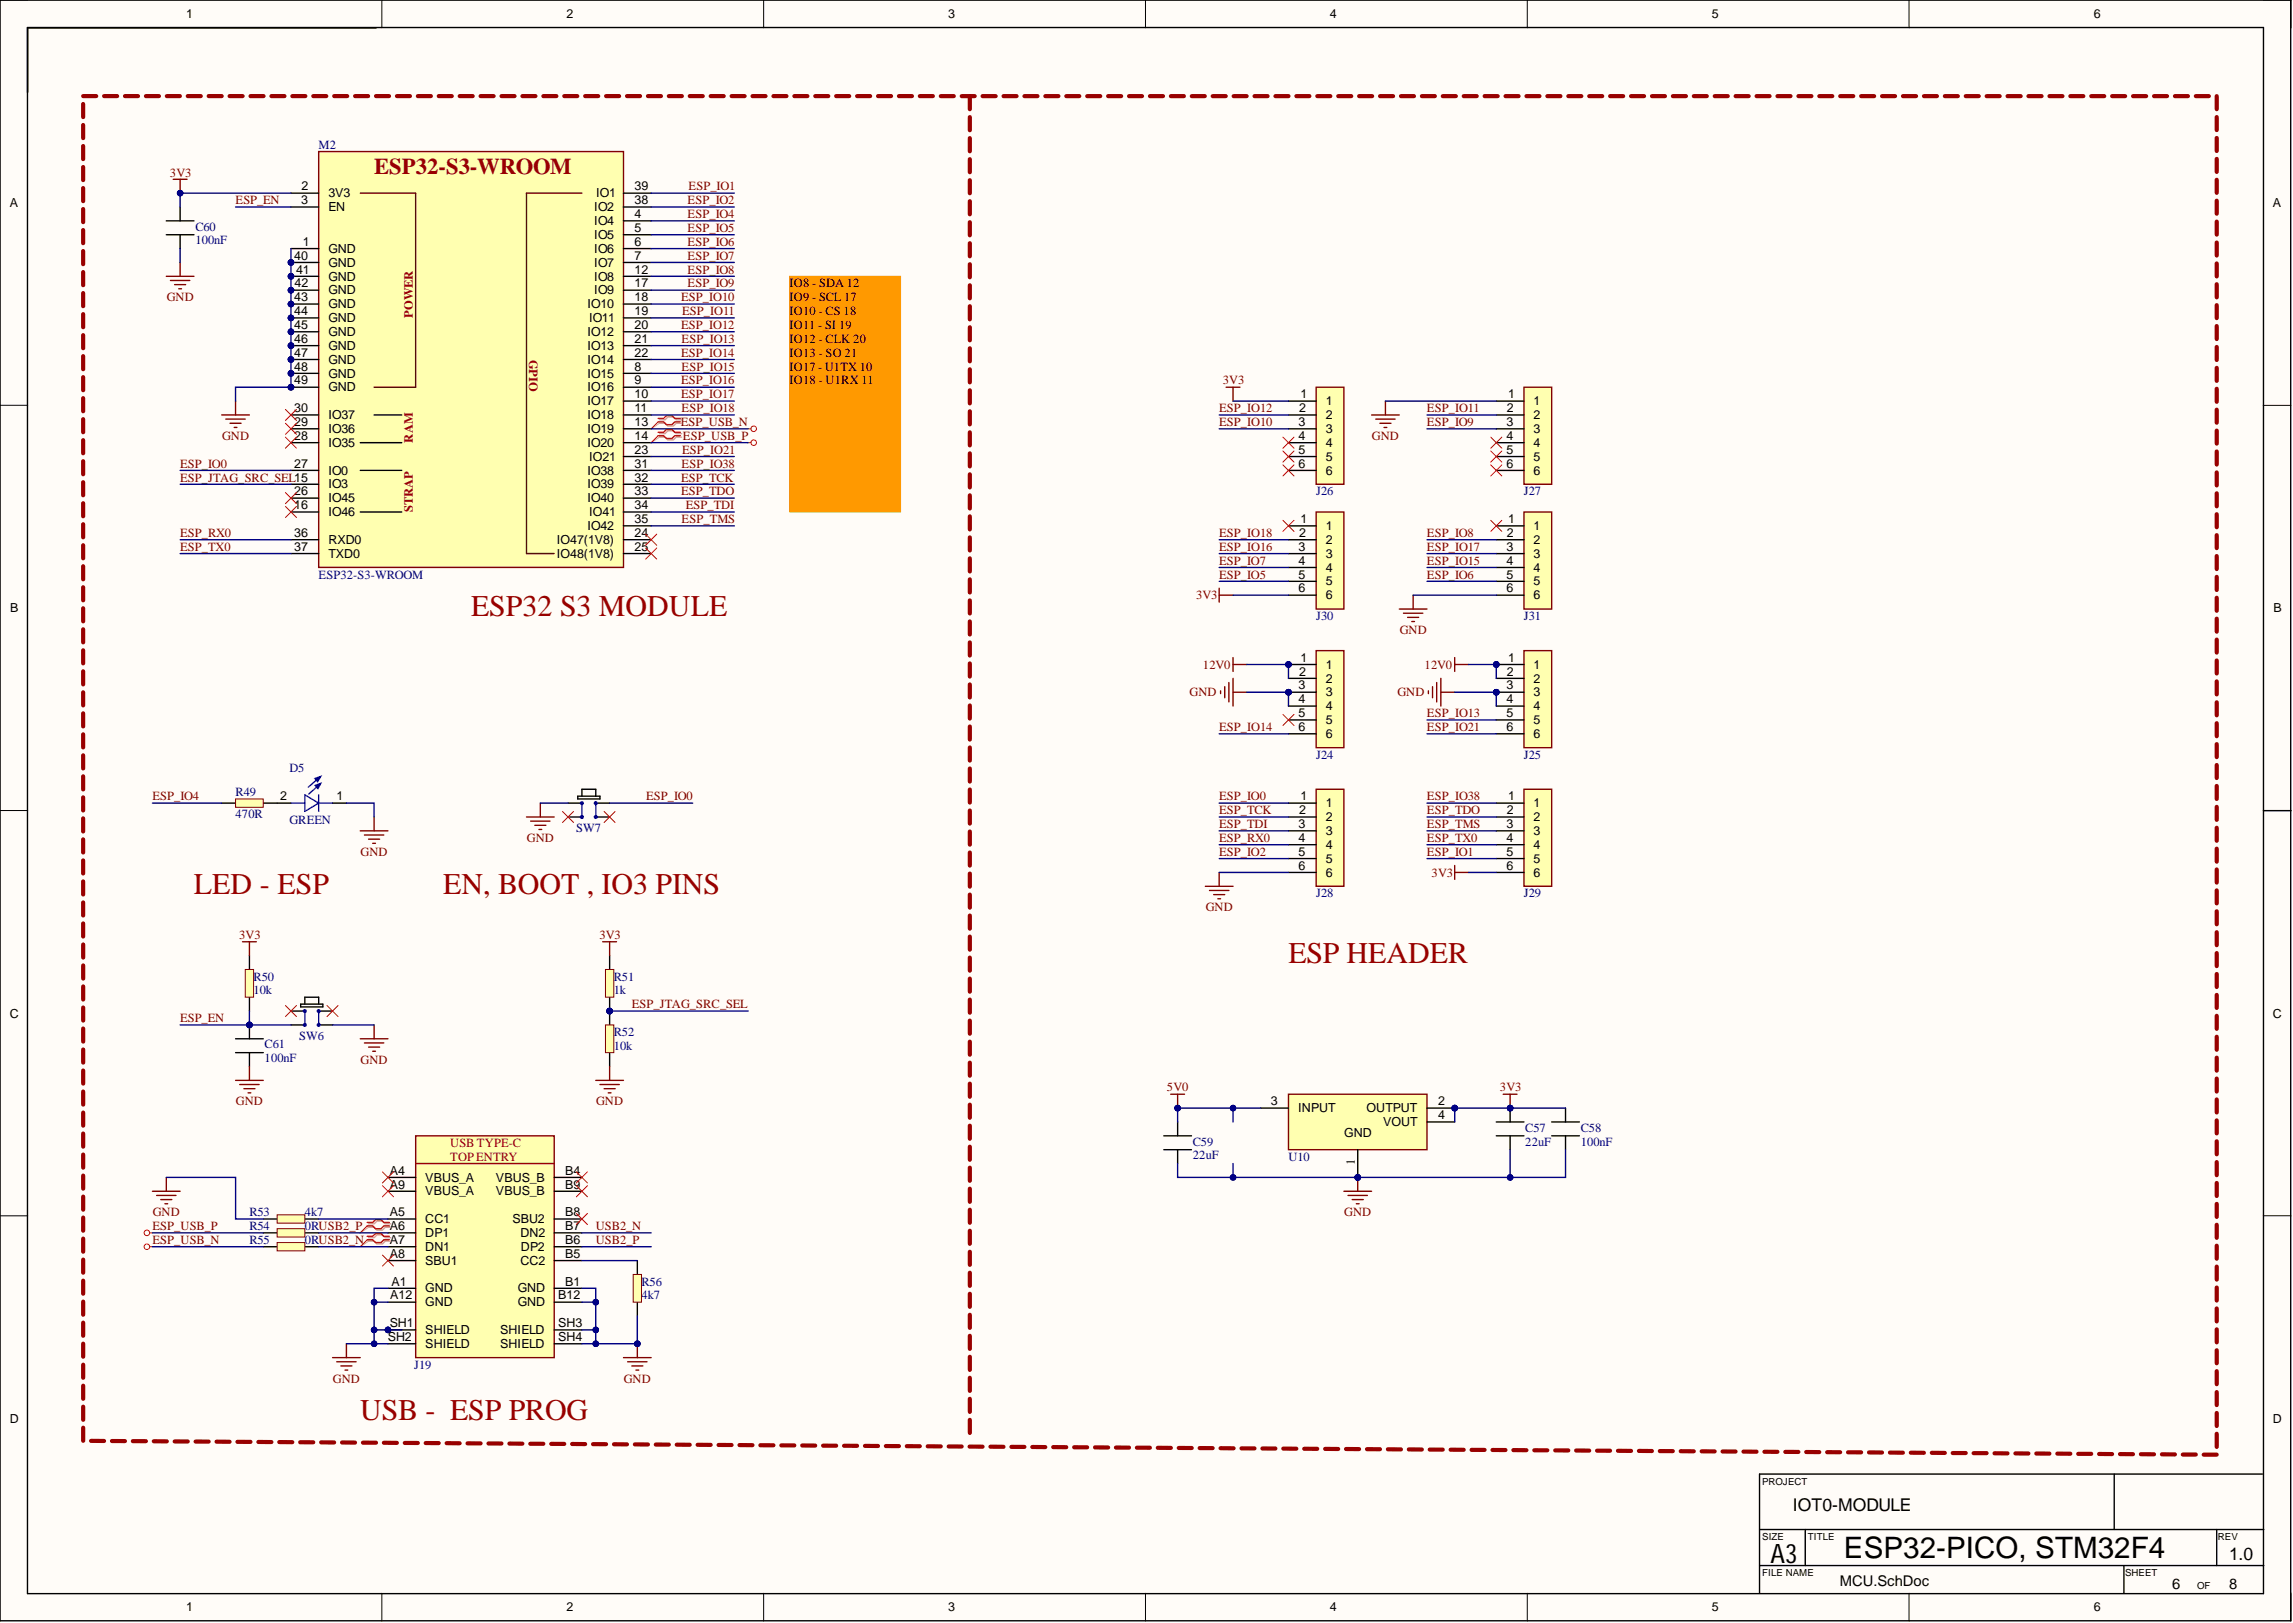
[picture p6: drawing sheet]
<svg xmlns="http://www.w3.org/2000/svg" width="420mm" height="297mm" viewBox="0 0 420 297" stroke-linecap="round" stroke-linejoin="round" font-family="sans-serif">
<defs><g id="words">
<g font-size="5.5" fill="#980000">
<text x="86.2" y="112.8">ESP32 S3 MODULE</text>
<text x="35.5" y="163.6">LED - ESP</text>
<text x="81.2" y="163.6">EN, BOOT , IO3 PINS</text>
<text x="235.9" y="176.2">ESP HEADER</text>
<text x="65.9" y="260">USB - ESP PROG</text>
</g>
<text font-size="5.4" x="337.6" y="285.1">ESP32-PICO, STM32F4</text>
<text font-size="4.9" x="324.1" y="286">A3</text>
<text font-size="4.1" fill="#980000" x="68.5" y="31.9">ESP32-S3-WROOM</text>
<g font-size="3.2">
<text x="328.2" y="276.5">IOT0-MODULE</text>
<text x="408.1" y="285.6">1.0</text>
</g>
<g font-size="2.7">
<text x="336.8" y="290.2">MCU.SchDoc</text>
<text x="397.7" y="290.8">6</text>
<text x="408.1" y="290.8">8</text>
</g>
<g font-size="2.3">
<text x="34.1" y="3.3">1</text>
<text x="103.7" y="3.3">2</text>
<text x="173.6" y="3.3">3</text>
<text x="243.5" y="3.3">4</text>
<text x="313.4" y="3.3">5</text>
<text x="383.3" y="3.3">6</text>
<text x="55.2" y="34.8">2</text>
<text x="116.2" y="34.8">39</text>
<text x="1.8" y="37.9">A</text>
<text x="55.1" y="37.4">3</text>
<text x="60.1" y="38.7">EN</text>
<text x="60.1" y="36.1">3V3</text>
<text x="108.8" y="38.7">IO2</text>
<text x="108.8" y="41.2">IO4</text>
<text x="109.1" y="36.1">IO1</text>
<text x="116.2" y="37.4">38</text>
<text x="116.2" y="39.9">4</text>
<text x="416.1" y="37.9">A</text>
<text x="53.9" y="47.5">40</text>
<text x="55.5" y="45">1</text>
<text x="60.1" y="46.3">GND</text>
<text x="108.8" y="43.7">IO5</text>
<text x="108.8" y="46.3">IO6</text>
<text x="116.2" y="42.5">5</text>
<text x="116.2" y="45">6</text>
<text x="116.2" y="47.5">7</text>
<text x="53.9" y="52.6">42</text>
<text x="54.2" y="50.1">41</text>
<text x="60.1" y="48.8">GND</text>
<text x="60.1" y="51.3">GND</text>
<text x="60.1" y="53.9">GND</text>
<text x="108.8" y="48.8">IO7</text>
<text x="108.8" y="51.3">IO8</text>
<text x="108.8" y="53.9">IO9</text>
<text x="116.2" y="50.1">12</text>
<text x="116.2" y="52.6">17</text>
<text x="144.6" y="52.6">IO8 - SDA 12</text>
<text x="53.9" y="55.1">43</text>
<text x="53.9" y="57.7">44</text>
<text x="60.1" y="56.4">GND</text>
<text x="60.1" y="58.9">GND</text>
<text x="107.5" y="56.4">IO10</text>
<text x="107.9" y="58.9">IO11</text>
<text x="116.2" y="55.1">18</text>
<text x="116.2" y="57.7">19</text>
<text x="144.6" y="55.1">IO9 - SCL 17</text>
<text x="144.6" y="57.7">IO10 - CS 18</text>
<text x="53.9" y="60.2">45</text>
<text x="53.9" y="62.8">46</text>
<text x="53.9" y="65.3">47</text>
<text x="60.1" y="61.5">GND</text>
<text x="60.1" y="64">GND</text>
<text x="107.5" y="61.5">IO12</text>
<text x="107.5" y="64">IO13</text>
<text x="116.2" y="60.2">20</text>
<text x="116.2" y="62.8">21</text>
<text x="116.2" y="65.3">22</text>
<text x="144.6" y="60.2">IO11 - SI 19</text>
<text x="144.6" y="62.8">IO12 - CLK 20</text>
<text x="144.6" y="65.3">IO13 - SO 21</text>
<text x="53.9" y="67.8">48</text>
<text x="53.9" y="70.4">49</text>
<text x="60.1" y="66.6">GND</text>
<text x="60.1" y="69.1">GND</text>
<text x="60.1" y="71.6">GND</text>
<text x="107.5" y="66.6">IO14</text>
<text x="107.5" y="69.1">IO15</text>
<text x="107.5" y="71.6">IO16</text>
<text x="116.2" y="67.8">8</text>
<text x="116.2" y="70.4">9</text>
<text x="144.6" y="67.8">IO17 - U1TX 10</text>
<text x="144.6" y="70.4">IO18 - U1RX 11</text>
<text x="53.9" y="78">29</text>
<text x="53.9" y="75.4">30</text>
<text x="60.1" y="76.7">IO37</text>
<text x="107.5" y="74.2">IO17</text>
<text x="107.5" y="76.7">IO18</text>
<text x="116.2" y="72.9">10</text>
<text x="116.2" y="75.4">11</text>
<text x="116.2" y="78">13</text>
<text x="237.7" y="78">3</text>
<text x="237.8" y="75.4">2</text>
<text x="238.1" y="72.9">1</text>
<text x="242.7" y="74.2">1</text>
<text x="242.7" y="76.7">2</text>
<text x="275.8" y="78">3</text>
<text x="275.9" y="75.4">2</text>
<text x="276.1" y="72.9">1</text>
<text x="280.8" y="74.2">1</text>
<text x="280.8" y="76.7">2</text>
<text x="53.9" y="80.5">28</text>
<text x="60.1" y="81.8">IO35</text>
<text x="60.1" y="79.2">IO36</text>
<text x="107.5" y="79.2">IO19</text>
<text x="107.5" y="81.8">IO20</text>
<text x="116.2" y="80.5">14</text>
<text x="116.2" y="83.1">23</text>
<text x="237.7" y="80.5">4</text>
<text x="237.7" y="83.1">5</text>
<text x="242.7" y="79.2">3</text>
<text x="242.7" y="81.8">4</text>
<text x="275.8" y="80.5">4</text>
<text x="275.8" y="83.1">5</text>
<text x="280.8" y="79.2">3</text>
<text x="280.8" y="81.8">4</text>
<text x="53.9" y="85.6">27</text>
<text x="60.1" y="86.9">IO0</text>
<text x="60.1" y="89.4">IO3</text>
<text x="107.5" y="86.9">IO38</text>
<text x="107.5" y="89.4">IO39</text>
<text x="107.9" y="84.3">IO21</text>
<text x="116.2" y="85.6">31</text>
<text x="116.2" y="88.1">32</text>
<text x="237.7" y="85.6">6</text>
<text x="242.7" y="84.3">5</text>
<text x="242.7" y="86.9">6</text>
<text x="275.8" y="85.6">6</text>
<text x="280.8" y="84.3">5</text>
<text x="280.8" y="86.9">6</text>
<text x="53.9" y="90.7">26</text>
<text x="53.9" y="93.2">16</text>
<text x="60.1" y="91.9">IO45</text>
<text x="60.1" y="94.5">IO46</text>
<text x="107.5" y="91.9">IO40</text>
<text x="107.9" y="94.5">IO41</text>
<text x="116.2" y="90.7">33</text>
<text x="116.2" y="93.2">34</text>
<text x="116.2" y="95.7">35</text>
<text x="238.1" y="95.7">1</text>
<text x="276.1" y="95.7">1</text>
<text x="53.9" y="98.3">36</text>
<text x="53.9" y="100.8">37</text>
<text x="60.1" y="99.5">RXD0</text>
<text x="102" y="99.5">IO47(1V8)</text>
<text x="107.5" y="97">IO42</text>
<text x="116.2" y="98.3">24</text>
<text x="116.2" y="100.8">25</text>
<text x="237.7" y="100.8">3</text>
<text x="237.8" y="98.3">2</text>
<text x="242.7" y="97">1</text>
<text x="242.7" y="99.5">2</text>
<text x="275.8" y="100.8">3</text>
<text x="275.9" y="98.3">2</text>
<text x="280.8" y="97">1</text>
<text x="280.8" y="99.5">2</text>
<text x="60.1" y="102.1">TXD0</text>
<text x="102" y="102.1">IO48(1V8)</text>
<text x="237.7" y="103.3">4</text>
<text x="237.7" y="105.9">5</text>
<text x="242.7" y="102.1">3</text>
<text x="242.7" y="104.6">4</text>
<text x="242.7" y="107.2">5</text>
<text x="275.8" y="103.3">4</text>
<text x="275.8" y="105.9">5</text>
<text x="280.8" y="102.1">3</text>
<text x="280.8" y="104.6">4</text>
<text x="280.8" y="107.2">5</text>
<text x="1.9" y="112.1">B</text>
<text x="237.7" y="108.4">6</text>
<text x="242.7" y="109.7">6</text>
<text x="275.8" y="108.4">6</text>
<text x="280.8" y="109.7">6</text>
<text x="416.2" y="112.1">B</text>
<text x="237.8" y="123.6">2</text>
<text x="238.1" y="121.1">1</text>
<text x="242.7" y="122.4">1</text>
<text x="242.7" y="124.9">2</text>
<text x="275.9" y="123.6">2</text>
<text x="276.1" y="121.1">1</text>
<text x="280.8" y="122.4">1</text>
<text x="280.8" y="124.9">2</text>
<text x="237.7" y="126.2">3</text>
<text x="237.7" y="128.7">4</text>
<text x="237.7" y="131.3">5</text>
<text x="242.7" y="127.5">3</text>
<text x="242.7" y="130">4</text>
<text x="275.8" y="126.2">3</text>
<text x="275.8" y="128.7">4</text>
<text x="275.8" y="131.3">5</text>
<text x="280.8" y="127.5">3</text>
<text x="280.8" y="130">4</text>
<text x="237.7" y="133.8">6</text>
<text x="242.7" y="132.5">5</text>
<text x="242.7" y="135.1">6</text>
<text x="275.8" y="133.8">6</text>
<text x="280.8" y="132.5">5</text>
<text x="280.8" y="135.1">6</text>
<text x="51.3" y="146.5">2</text>
<text x="61.6" y="146.5">1</text>
<text x="237.8" y="149">2</text>
<text x="238.1" y="146.5">1</text>
<text x="242.7" y="147.7">1</text>
<text x="275.9" y="149">2</text>
<text x="276.1" y="146.5">1</text>
<text x="280.8" y="147.7">1</text>
<text x="237.7" y="151.6">3</text>
<text x="237.7" y="154.1">4</text>
<text x="242.7" y="150.3">2</text>
<text x="242.7" y="152.8">3</text>
<text x="242.7" y="155.4">4</text>
<text x="275.8" y="151.6">3</text>
<text x="275.8" y="154.1">4</text>
<text x="280.8" y="150.3">2</text>
<text x="280.8" y="152.8">3</text>
<text x="280.8" y="155.4">4</text>
<text x="237.7" y="156.6">5</text>
<text x="237.7" y="159.2">6</text>
<text x="242.7" y="157.9">5</text>
<text x="242.7" y="160.4">6</text>
<text x="275.8" y="156.6">5</text>
<text x="275.8" y="159.2">6</text>
<text x="280.8" y="157.9">5</text>
<text x="280.8" y="160.4">6</text>
<text x="1.8" y="186.2">C</text>
<text x="416.1" y="186.2">C</text>
<text x="232.7" y="202.3">3</text>
<text x="237.7" y="203.6">INPUT</text>
<text x="250.2" y="203.6">OUTPUT</text>
<text x="263.3" y="202.3">2</text>
<text x="246.1" y="208.1">GND</text>
<text x="253.2" y="206.1">VOUT</text>
<text x="263.3" y="204.8">4</text>
<text x="71.4" y="215">A4</text>
<text x="103.5" y="215">B4</text>
<text x="248.1" y="213.3" transform="rotate(-90 248.1 213.3)">1</text>
<text x="71.4" y="217.5">A9</text>
<text x="77.9" y="216.2">VBUS_A</text>
<text x="77.9" y="218.8">VBUS_A</text>
<text x="90.8" y="216.2">VBUS_B</text>
<text x="90.8" y="218.8">VBUS_B</text>
<text x="103.5" y="217.5">B9</text>
<text x="71.4" y="222.6">A5</text>
<text x="71.4" y="225.1">A6</text>
<text x="71.4" y="227.7">A7</text>
<text x="77.9" y="223.9">CC1</text>
<text x="77.9" y="226.4">DP1</text>
<text x="93.8" y="223.9">SBU2</text>
<text x="95.3" y="226.4">DN2</text>
<text x="103.5" y="222.6">B8</text>
<text x="103.5" y="225.1">B7</text>
<text x="103.5" y="227.7">B6</text>
<text x="71.4" y="230.2">A8</text>
<text x="77.9" y="228.9">DN1</text>
<text x="77.9" y="231.5">SBU1</text>
<text x="95.3" y="231.5">CC2</text>
<text x="95.4" y="228.9">DP2</text>
<text x="103.5" y="230.2">B5</text>
<text x="71.4" y="237.8">A12</text>
<text x="71.7" y="235.3">A1</text>
<text x="77.9" y="236.5">GND</text>
<text x="77.9" y="239.1">GND</text>
<text x="94.8" y="236.5">GND</text>
<text x="94.8" y="239.1">GND</text>
<text x="102.2" y="237.8">B12</text>
<text x="103.5" y="235.3">B1</text>
<text x="71" y="245.4">SH2</text>
<text x="71.4" y="242.9">SH1</text>
<text x="77.9" y="244.2">SHIELD</text>
<text x="91.6" y="244.2">SHIELD</text>
<text x="102.2" y="242.9">SH3</text>
<text x="102.2" y="245.4">SH4</text>
<text x="77.9" y="246.7">SHIELD</text>
<text x="91.6" y="246.7">SHIELD</text>
<text x="1.8" y="260.4">D</text>
<text x="416.1" y="260.4">D</text>
<text x="34.1" y="294.9">1</text>
<text x="103.7" y="294.9">2</text>
<text x="173.6" y="294.9">3</text>
<text x="243.5" y="294.9">4</text>
<text x="313.4" y="294.9">5</text>
<text x="383.3" y="294.9">6</text>
</g>
<g font-size="2.3" fill="#000080">
<text x="58.3" y="27.2">M2</text>
<text x="35.8" y="44.7">100nF</text>
<text x="35.8" y="42.2">C60</text>
<text x="241" y="90.7">J26</text>
<text x="279" y="90.7">J27</text>
<text x="58.3" y="105.9">ESP32-S3-WROOM</text>
<text x="241" y="113.5">J30</text>
<text x="279" y="113.5">J31</text>
<text x="53" y="141.3">D5</text>
<text x="241" y="138.9">J24</text>
<text x="279" y="138.9">J25</text>
<text x="43.1" y="149.8">470R</text>
<text x="43.1" y="145.7">R49</text>
<text x="53" y="150.8">GREEN</text>
<text x="105.5" y="152.3">SW7</text>
<text x="241" y="164.2">J28</text>
<text x="279" y="164.2">J29</text>
<text x="46.4" y="179.5">R50</text>
<text x="112.4" y="179.5">R51</text>
<text x="46.4" y="182">10k</text>
<text x="112.4" y="182">1k</text>
<text x="48.4" y="191.9">C61</text>
<text x="54.8" y="190.4">SW6</text>
<text x="112.4" y="189.6">R52</text>
<text x="48.4" y="194.4">100nF</text>
<text x="112.4" y="192.1">10k</text>
<text x="218.4" y="209.7">C59</text>
<text x="279.3" y="209.7">22uF</text>
<text x="279.3" y="207.1">C57</text>
<text x="289.4" y="209.7">100nF</text>
<text x="289.4" y="207.1">C58</text>
<text x="218.4" y="212.2">22uF</text>
<text x="235.9" y="212.4">U10</text>
<text x="45.7" y="222.6">R53</text>
<text x="45.7" y="225.1">R54</text>
<text x="45.7" y="227.7">R55</text>
<text x="55.8" y="222.6">4k7</text>
<text x="55.8" y="225.1">0RUSB2_P</text>
<text x="55.8" y="227.7">0RUSB2_N</text>
<text x="117.4" y="237.8">4k7</text>
<text x="117.4" y="235.3">R56</text>
<text x="75.8" y="250.5">J19</text>
</g>
<g font-size="2.3" fill="#800000">
<text x="31.1" y="32.3">3V3</text>
<text x="126.1" y="34.8">ESP_IO1</text>
<text x="43.1" y="37.4">ESP_EN</text>
<text x="125.9" y="37.4">ESP_IO2</text>
<text x="125.9" y="39.9">ESP_IO4</text>
<text x="125.9" y="42.5">ESP_IO5</text>
<text x="125.9" y="45">ESP_IO6</text>
<text x="125.9" y="47.5">ESP_IO7</text>
<text x="125.9" y="50.1">ESP_IO8</text>
<text x="125.9" y="52.6">ESP_IO9</text>
<text x="30.5" y="55.1">GND</text>
<text x="124.7" y="55.1">ESP_IO10</text>
<text x="124.9" y="57.7">ESP_IO11</text>
<text x="124.7" y="60.2">ESP_IO12</text>
<text x="124.7" y="65.3">ESP_IO14</text>
<text x="124.8" y="62.8">ESP_IO13</text>
<text x="124.7" y="70.4">ESP_IO16</text>
<text x="124.8" y="67.8">ESP_IO15</text>
<text x="223.9" y="70.4">3V3</text>
<text x="124.6" y="78">ESP_USB_N</text>
<text x="124.7" y="72.9">ESP_IO17</text>
<text x="124.8" y="75.4">ESP_IO18</text>
<text x="223.2" y="78">ESP_IO10</text>
<text x="223.2" y="75.4">ESP_IO12</text>
<text x="261.2" y="78">ESP_IO9</text>
<text x="261.2" y="75.4">ESP_IO11</text>
<text x="40.7" y="80.5">GND</text>
<text x="124.9" y="83.1">ESP_IO21</text>
<text x="125" y="80.5">ESP_USB_P</text>
<text x="251.2" y="80.5">GND</text>
<text x="33" y="85.6">ESP_IO0</text>
<text x="33" y="88.1">ESP_JTAG_SRC_SEL15</text>
<text x="124.7" y="88.1">ESP_TCK</text>
<text x="124.8" y="85.6">ESP_IO38</text>
<text x="124.7" y="90.7">ESP_TDO</text>
<text x="124.8" y="95.7">ESP_TMS</text>
<text x="125.6" y="93.2">ESP_TDI</text>
<text x="33" y="98.3">ESP_RX0</text>
<text x="33" y="100.8">ESP_TX0</text>
<text x="223.2" y="100.8">ESP_IO16</text>
<text x="223.2" y="98.3">ESP_IO18</text>
<text x="261.2" y="100.8">ESP_IO17</text>
<text x="261.2" y="98.3">ESP_IO8</text>
<text x="223.2" y="105.9">ESP_IO5</text>
<text x="223.2" y="103.3">ESP_IO7</text>
<text x="261.2" y="103.3">ESP_IO15</text>
<text x="261.2" y="105.9">ESP_IO6</text>
<text x="219" y="109.7">3V3</text>
<text x="256.3" y="116">GND</text>
<text x="220.2" y="122.4">12V0</text>
<text x="260.8" y="122.4">12V0</text>
<text x="217.8" y="127.5">GND</text>
<text x="255.8" y="127.5">GND</text>
<text x="261.2" y="131.3">ESP_IO13</text>
<text x="223.2" y="133.8">ESP_IO14</text>
<text x="261.2" y="133.8">ESP_IO21</text>
<text x="27.9" y="146.5">ESP_IO4</text>
<text x="118.3" y="146.5">ESP_IO0</text>
<text x="223.2" y="149">ESP_TCK</text>
<text x="223.2" y="146.5">ESP_IO0</text>
<text x="261.2" y="149">ESP_TDO</text>
<text x="261.2" y="146.5">ESP_IO38</text>
<text x="96.5" y="154.1">GND</text>
<text x="223.2" y="154.1">ESP_RX0</text>
<text x="223.2" y="151.6">ESP_TDI</text>
<text x="261.2" y="154.1">ESP_TX0</text>
<text x="261.2" y="151.6">ESP_TMS</text>
<text x="66" y="156.6">GND</text>
<text x="223.2" y="156.6">ESP_IO2</text>
<text x="261.2" y="156.6">ESP_IO1</text>
<text x="262.1" y="160.4">3V3</text>
<text x="220.7" y="166.8">GND</text>
<text x="43.8" y="171.8">3V3</text>
<text x="109.7" y="171.8">3V3</text>
<text x="115.7" y="184.5">ESP_JTAG_SRC_SEL</text>
<text x="33" y="187.1">ESP_EN</text>
<text x="66" y="194.7">GND</text>
<text x="43.2" y="202.3">GND</text>
<text x="109.1" y="202.3">GND</text>
<text x="213.6" y="199.8">5V0</text>
<text x="274.6" y="199.8">3V3</text>
<text x="27.9" y="227.7">ESP_USB_N</text>
<text x="27.9" y="225.1">ESP_USB_P</text>
<text x="28" y="222.6">GND</text>
<text x="109.1" y="227.7">USB2_P</text>
<text x="109.1" y="225.1">USB2_N</text>
<text x="246.1" y="222.6">GND</text>
<text x="61" y="253">GND</text>
<text x="114.2" y="253">GND</text>
</g>
<g font-size="2.3" fill="#980000">
<text x="75.6" y="58.2" transform="rotate(-90 75.6 58.2)">POWER</text>
<text x="96.9" y="65.8" transform="rotate(90 96.9 65.8)">GPIO</text>
<text x="75.6" y="81" transform="rotate(-90 75.6 81)">RAM</text>
<text x="75.6" y="93.7" transform="rotate(-90 75.6 93.7)">STRAP</text>
<text x="82.4" y="209.9">USB TYPE-C</text>
<text x="82.4" y="212.4">TOPENTRY</text>
</g>
<g font-size="1.8">
<text x="322.6" y="271.7">PROJECT</text>
<text x="322.6" y="281.9">SIZE</text>
<text x="331" y="281.9">TITLE</text>
<text x="406.1" y="281.9">REV</text>
<text x="322.6" y="288.5">FILE NAME</text>
<text x="389.1" y="288.5">SHEET</text>
<text x="402.3" y="290.8">OF</text>
</g>
</g></defs>
<g fill="#fffcf8">
<path d="M0 0h419.4v296.7h-419.4z" fill-rule="evenodd"/>
<path d="M5.1 5.1h409.3v286.5h-409.3z" fill-rule="evenodd"/>
</g>
<g fill="none" stroke="#000" stroke-width=".18">
<path d="M0 0h5.1M69.9 0v5.1M139.8 0v5.1M209.7 0v5.1M279.6 0v5.1M349.5 0v5.1M414.4 0h5v5.1M0 74.2h5.1M414.4 74.2h5M0 148.3h5.1M414.4 148.4h5M0 222.5h5.1"/>
<path d="M414.4 222.5h5M69.9 291.6v5.1M139.8 291.6v5.1M209.7 291.6v5.1M279.6 291.6v5.1M349.5 291.6v5.1M419.4 291.6v5.1"/>
</g>
<path d="M0 0v296.6h419.4v-296.6h-419.4M5 5h409.4v286.7h-409.4zM5 5.1h63.9M414.4 148.4h5M322.1 279.9h92.4M330.5 279.9v6.6M387.1 269.8v10.1M405.8 279.9v6.6M414.2 269.8h-92.1v21.8M322.1 286.5h92.4M388.8 286.5v5.1" fill="none" stroke="#000" stroke-width=".25"/>
<path d="M246 218h5.1M246.8 218.8h3.6M247.6 219.5h2M248.6 215.5v2.5M248.3 220.3h.5" fill="none" stroke="#800000" stroke-width=".25"/>
<circle cx="248.6" cy="215.5" r=".51" fill="#000080"/>
<circle cx="248.6" cy="215.5" r=".51" fill="none" stroke="#000080" stroke-width=".18"/>
<circle cx="266.3" cy="202.8" r=".51" fill="#000080"/>
<circle cx="266.3" cy="202.8" r=".51" fill="none" stroke="#000080" stroke-width=".18"/>
<circle cx="248.6" cy="215.5" r=".51" fill="#000080"/>
<circle cx="248.6" cy="215.5" r=".51" fill="none" stroke="#000080" stroke-width=".18"/>
<path d="M235.9 200.3h25.4v10.1h-25.4z" fill-rule="evenodd" fill="#ffffb0"/>
<path d="M235.9 200.3h25.4v10.1h-25.4z" fill="none" stroke="#800000" stroke-width=".25"/>
<path d="M230.8 202.8h5.1M261.3 202.8h5" fill="none" stroke="#000" stroke-width=".25"/>
<circle cx="266.3" cy="202.8" r=".51" fill="#000080"/>
<circle cx="266.3" cy="202.8" r=".51" fill="none" stroke="#000080" stroke-width=".18"/>
<path d="M248.6 210.4v5.1M261.3 205.3h5" fill="none" stroke="#000" stroke-width=".25"/>
<circle cx="248.6" cy="215.5" r=".51" fill="#000080"/>
<circle cx="248.6" cy="215.5" r=".51" fill="none" stroke="#000080" stroke-width=".18"/>
<path d="M213.1 210.4h5M213.1 207.9h5M215.6 205.3v2.6M215.6 210.4v2.6" fill="none" stroke="#000" stroke-width=".25"/>
<path d="M275.2 200.3h2.5M276.5 200.3v2.5" fill="none" stroke="#800000" stroke-width=".25"/>
<circle cx="276.5" cy="202.8" r=".51" fill="#000080"/>
<circle cx="276.5" cy="202.8" r=".51" fill="none" stroke="#000080" stroke-width=".18"/>
<path d="M214.3 200.3h2.6M215.6 200.3v2.5" fill="none" stroke="#800000" stroke-width=".25"/>
<circle cx="215.6" cy="202.8" r=".51" fill="#000080"/>
<circle cx="215.6" cy="202.8" r=".51" fill="none" stroke="#000080" stroke-width=".18"/>
<circle cx="276.5" cy="202.8" r=".51" fill="#000080"/>
<circle cx="276.5" cy="202.8" r=".51" fill="none" stroke="#000080" stroke-width=".18"/>
<path d="M276.5 202.8v2.5M276.5 207.9v2.5" fill="none" stroke="#000" stroke-width=".25"/>
<circle cx="276.5" cy="202.8" r=".51" fill="#000080"/>
<circle cx="276.5" cy="202.8" r=".51" fill="none" stroke="#000080" stroke-width=".18"/>
<path d="M273.9 207.9h5.1M273.9 205.3h5.1M284.1 207.9h5.1M284.1 205.3h5.1M286.6 202.8v2.5M286.6 207.9v2.5" fill="none" stroke="#000" stroke-width=".25"/>
<circle cx="235.9" cy="121.6" r=".51" fill="#000080"/>
<circle cx="235.9" cy="121.6" r=".51" fill="none" stroke="#000080" stroke-width=".18"/>
<circle cx="235.9" cy="126.7" r=".51" fill="#000080"/>
<circle cx="235.9" cy="126.7" r=".51" fill="none" stroke="#000080" stroke-width=".18"/>
<path d="M241 119.1h5v17.7h-5z" fill-rule="evenodd" fill="#ffffb0"/>
<path d="M241 119.1h5v17.7h-5z" fill="none" stroke="#800000" stroke-width=".25"/>
<path d="M235.9 121.6h5.1" fill="none" stroke="#000" stroke-width=".25"/>
<circle cx="235.9" cy="121.6" r=".51" fill="#000080"/>
<circle cx="235.9" cy="121.6" r=".51" fill="none" stroke="#000080" stroke-width=".18"/>
<path d="M235.9 124.2h5.1M235.9 126.7h5.1" fill="none" stroke="#000" stroke-width=".25"/>
<circle cx="235.9" cy="126.7" r=".51" fill="#000080"/>
<circle cx="235.9" cy="126.7" r=".51" fill="none" stroke="#000080" stroke-width=".18"/>
<path d="M235.9 129.2h5.1M235.9 131.8h5.1M235.9 134.3h5.1" fill="none" stroke="#000" stroke-width=".25"/>
<circle cx="273.9" cy="121.6" r=".51" fill="#000080"/>
<circle cx="273.9" cy="121.6" r=".51" fill="none" stroke="#000080" stroke-width=".18"/>
<circle cx="273.9" cy="126.7" r=".51" fill="#000080"/>
<circle cx="273.9" cy="126.7" r=".51" fill="none" stroke="#000080" stroke-width=".18"/>
<path d="M279 119.1h5.1v17.7h-5.1z" fill-rule="evenodd" fill="#ffffb0"/>
<path d="M279 119.1h5.1v17.7h-5.1z" fill="none" stroke="#800000" stroke-width=".25"/>
<path d="M273.9 121.6h5.1" fill="none" stroke="#000" stroke-width=".25"/>
<circle cx="273.9" cy="121.6" r=".51" fill="#000080"/>
<circle cx="273.9" cy="121.6" r=".51" fill="none" stroke="#000080" stroke-width=".18"/>
<path d="M273.9 124.2h5.1M273.9 126.7h5.1" fill="none" stroke="#000" stroke-width=".25"/>
<circle cx="273.9" cy="126.7" r=".51" fill="#000080"/>
<circle cx="273.9" cy="126.7" r=".51" fill="none" stroke="#000080" stroke-width=".18"/>
<path d="M273.9 129.2h5.1M273.9 131.8h5.1M273.9 134.3h5.1" fill="none" stroke="#000" stroke-width=".25"/>
<path d="M241 144.4h5v17.8h-5z" fill-rule="evenodd" fill="#ffffb0"/>
<path d="M241 144.4h5v17.8h-5z" fill="none" stroke="#800000" stroke-width=".25"/>
<path d="M235.9 147h5.1M235.9 149.5h5.1M235.9 152.1h5.1M235.9 154.6h5.1M235.9 157.1h5.1M235.9 159.7h5.1" fill="none" stroke="#000" stroke-width=".25"/>
<path d="M241 70.9h5v17.7h-5z" fill-rule="evenodd" fill="#ffffb0"/>
<path d="M241 70.9h5v17.7h-5z" fill="none" stroke="#800000" stroke-width=".25"/>
<path d="M235.9 73.4h5.1M235.9 75.9h5.1M235.9 78.5h5.1M235.9 81h5.1M235.9 83.6h5.1M235.9 86.1h5.1" fill="none" stroke="#000" stroke-width=".25"/>
<path d="M279 144.4h5.1v17.8h-5.1z" fill-rule="evenodd" fill="#ffffb0"/>
<path d="M279 144.4h5.1v17.8h-5.1z" fill="none" stroke="#800000" stroke-width=".25"/>
<path d="M273.9 147h5.1M273.9 149.5h5.1M273.9 152.1h5.1M273.9 154.6h5.1M273.9 157.1h5.1M273.9 159.7h5.1" fill="none" stroke="#000" stroke-width=".25"/>
<path d="M279 70.9h5.1v17.7h-5.1z" fill-rule="evenodd" fill="#ffffb0"/>
<path d="M279 70.9h5.1v17.7h-5.1z" fill="none" stroke="#800000" stroke-width=".25"/>
<path d="M273.9 73.4h5.1M273.9 75.9h5.1M273.9 78.5h5.1M273.9 81h5.1M273.9 83.6h5.1M273.9 86.1h5.1" fill="none" stroke="#000" stroke-width=".25"/>
<path d="M279 93.7h5.1v17.8h-5.1z" fill-rule="evenodd" fill="#ffffb0"/>
<path d="M279 93.7h5.1v17.8h-5.1z" fill="none" stroke="#800000" stroke-width=".25"/>
<path d="M273.9 96.2h5.1M273.9 98.8h5.1M273.9 101.3h5.1M273.9 103.9h5.1M273.9 106.4h5.1M273.9 108.9h5.1" fill="none" stroke="#000" stroke-width=".25"/>
<path d="M241 93.7h5v17.8h-5z" fill-rule="evenodd" fill="#ffffb0"/>
<g fill="none" stroke="#800000" stroke-width=".25">
<path d="M241 93.7h5v17.8h-5zM256.2 111.5h5.1M256.9 112.2h3.6M257.7 113h2M258.5 113.8h.5M258.7 108.9v2.6M223.2 159.7v2.5M266.3 158.4v2.5M266.3 159.7h2.6M220.7 162.2h5M221.4 163h3.6M222.2 163.7h2"/>
<path d="M223 164.5h.5"/>
</g>
<path d="M235.9 96.2h5.1M235.9 98.8h5.1M235.9 101.3h5.1M235.9 103.9h5.1M235.9 106.4h5.1M235.9 108.9h5.1" fill="none" stroke="#000" stroke-width=".25"/>
<g fill="none" stroke="#980000" stroke-width=".76">
<path d="M15.2 19v2.4M15.2 17.6h2.4M19.1 17.6h2.3M22.9 17.6h2.4M26.7 17.6h2.4M30.5 17.6h2.4M34.4 17.6h2.4M38.2 17.6h2.4M42 17.6h2.4M45.9 17.6h2.4M49.7 17.6h2.4M53.5 17.6h2.4"/>
<path d="M57.3 17.6h2.4M61.2 17.6h2.4M65 17.6h2.4M68.8 17.6h2.4M72.7 17.6h2.4M76.5 17.6h2.4M80.3 17.6h2.4M84.2 17.6h2.3M88 17.6h2.4M91.8 17.6h2.4M95.6 17.6h2.4M99.5 17.6h2.4"/>
<path d="M103.3 17.6h2.4M107.1 17.6h2.4M111 17.6h2.4M114.8 17.6h2.4M118.6 17.6h2.4M122.4 17.6h2.4M126.3 17.6h2.4M130.1 17.6h2.4M133.9 17.6h2.4M137.8 17.6h2.4M141.6 17.6h2.4M145.4 17.6h2.4"/>
<path d="M149.3 17.6h2.3M153.1 17.6h2.4M156.9 17.6h2.4M160.7 17.6h2.4M164.6 17.6h2.4M168.4 17.6h2.4M172.2 17.6h2.4M176.1 17.6h2.4M177.6 17.6v2.4M179.9 17.6h2.4M183.7 17.6h2.4M187.6 17.6h2.4"/>
<path d="M191.4 17.6h2.4M195.2 17.6h2.4M199 17.6h2.4M202.9 17.6h2.4M206.7 17.6h2.4M210.5 17.6h2.4M214.4 17.6h2.4M218.2 17.6h2.4M222 17.6h2.4M225.9 17.6h2.3M229.7 17.6h2.4M233.5 17.6h2.4"/>
<path d="M237.3 17.6h2.4M241.2 17.6h2.4M245 17.6h2.4M248.8 17.6h2.4M252.7 17.6h2.4M256.5 17.6h2.4M260.3 17.6h2.4M264.1 17.6h2.4M268 17.6h2.4M271.8 17.6h2.4M275.6 17.6h2.4M279.5 17.6h2.4"/>
<path d="M283.3 17.6h2.4M287.1 17.6h2.4M291 17.6h2.3M294.8 17.6h2.4M298.6 17.6h2.4M302.4 17.6h2.4M306.3 17.6h2.4M310.1 17.6h2.4M313.9 17.6h2.4M317.8 17.6h2.4M321.6 17.6h2.4M325.4 17.6h2.4"/>
<path d="M329.3 17.6h2.3M333.1 17.6h2.4M336.9 17.6h2.4M340.7 17.6h2.4M344.6 17.6h2.4M348.4 17.6h2.4M352.2 17.6h2.4M356.1 17.6h2.4M359.9 17.6h2.4M363.7 17.6h2.4M367.5 17.6h2.5M371.4 17.6h2.4"/>
<path d="M375.2 17.6h2.4M379 17.6h2.4M382.9 17.6h2.4M386.7 17.6h2.4M390.5 17.6h2.4M394.4 17.6h2.4M398.2 17.6h2.4M402 17.6h2.4M405.8 17.6v2.4M15.2 22.9v2.4M15.2 26.7v2.4M15.2 30.6v2.4"/>
<path d="M15.2 34.4v2.4M15.2 38.3v2.4M177.6 21.4v2.4M177.6 25.3v2.4M177.6 29.1v2.4M177.6 33v2.4M177.6 36.8v2.4M405.8 21.4v2.4M405.8 25.2v2.4M405.8 29.1v2.4M405.8 32.9v2.4M405.8 36.7v2.4"/>
<path d="M15.2 42.1v2.4M15.2 45.9v2.5M15.2 49.8v2.4M15.2 53.6v2.4M15.2 57.5v2.4M177.6 40.7v2.4M177.6 44.5v2.4M177.6 48.4v2.4M177.6 52.2v2.4M177.6 56v2.5M177.6 59.9v2.4M405.8 40.6v2.3"/>
<path d="M405.8 44.4v2.4M405.8 48.2v2.4M405.8 52v2.4M405.8 55.8v2.4M405.8 59.7v2.4M15.2 61.3v2.4M15.2 65.2v2.4M15.2 69v2.4M15.2 72.9v2.4M15.2 76.7v2.4M177.6 63.7v2.4M177.6 67.6v2.4"/>
<path d="M177.6 71.4v2.4M177.6 75.3v2.4M177.6 79.1v2.4M405.8 63.5v2.4M405.8 67.3v2.4M405.8 71.1v2.4M405.8 75v2.4M405.8 78.8v2.4M15.2 80.6v2.4M15.2 84.4v2.4M15.2 88.2v2.5M15.2 92.1v2.4"/>
<path d="M15.2 95.9v2.4M15.2 99.8v2.4M177.6 83v2.4M177.6 86.8v2.4M177.6 90.7v2.4M177.6 94.5v2.4M177.6 98.3v2.4M405.8 82.6v2.4M405.8 86.5v2.3M405.8 90.3v2.4M405.8 94.1v2.4M405.8 97.9v2.4"/>
<path d="M15.2 103.6v2.4M15.2 107.5v2.4M15.2 111.3v2.4M15.2 115.2v2.4M15.2 119v2.4M177.6 102.2v2.4M177.6 106v2.4M177.6 109.9v2.4M177.6 113.7v2.4M177.6 117.6v2.4M405.8 101.8v2.4M405.8 105.6v2.4"/>
<path d="M405.8 109.4v2.4M405.8 113.2v2.4M405.8 117v2.4M15.2 122.9v2.4M15.2 126.7v2.4M15.2 130.5v2.5M15.2 134.4v2.4M15.2 138.2v2.4M177.6 121.4v2.4M177.6 125.3v2.4M177.6 129.1v2.4M177.6 133v2.4"/>
<path d="M177.6 136.8v2.4M405.8 120.9v2.4M405.8 124.7v2.4M405.8 128.5v2.4M405.8 132.4v2.3M405.8 136.2v2.4M15.2 142.1v2.4M15.2 145.9v2.4M15.2 149.8v2.4M15.2 153.6v2.4M15.2 157.5v2.4M177.6 140.6v2.4"/>
<path d="M177.6 144.5v2.4M177.6 148.3v2.4M177.6 152.2v2.4M177.6 156v2.4M177.6 159.9v2.4M405.8 140v2.4M405.8 143.8v2.4M405.8 147.7v2.4M405.8 151.5v2.4M405.8 155.3v2.4M405.8 159.1v2.4M15.2 161.3v2.4"/>
<path d="M15.2 165.2v2.4M15.2 169v2.4M15.2 172.9v2.4M15.2 176.7v2.4M177.6 163.7v2.4M177.6 167.6v2.4M177.6 171.4v2.4M177.6 175.3v2.4M177.6 179.1v2.4M405.8 162.9v2.4M405.8 166.8v2.4M405.8 170.6v2.4"/>
<path d="M405.8 174.4v2.4M405.8 178.3v2.3M15.2 180.5v2.4M15.2 184.4v2.4M15.2 188.2v2.4M15.2 192.1v2.4M15.2 195.9v2.4M15.2 199.8v2.4M177.6 182.9v2.4M177.6 186.8v2.4M177.6 190.6v2.4M177.6 194.5v2.4"/>
<path d="M177.6 198.3v2.4M405.8 182.1v2.4M405.8 185.9v2.4M405.8 189.7v2.4M405.8 193.6v2.4M405.8 197.4v2.4M15.2 203.6v2.4M15.2 207.5v2.4M15.2 211.3v2.4M15.2 215.1v2.4M15.2 219v2.4M177.6 202.2v2.4"/>
<path d="M177.6 206v2.4M177.6 209.9v2.4M177.6 213.7v2.4M177.6 217.5v2.5M405.8 201.2v2.4M405.8 205v2.4M405.8 208.9v2.4M405.8 212.7v2.4M405.8 216.5v2.4M15.2 222.8v2.4M15.2 226.7v2.4M15.2 230.5v2.4"/>
<path d="M15.2 234.4v2.4M15.2 238.2v2.4M177.6 221.4v2.4M177.6 225.2v2.4M177.6 229.1v2.4M177.6 232.9v2.4M177.6 236.8v2.4M405.8 220.3v2.4M405.8 224.2v2.3M405.8 228v2.4M405.8 231.8v2.4M405.8 235.6v2.4"/>
<path d="M405.8 239.5v2.4M15.2 242.1v2.4M15.2 245.9v2.4M15.2 249.8v2.4M15.2 253.6v2.4M15.2 257.4v2.5M177.6 240.6v2.4M177.6 244.5v2.4M177.6 248.3v2.4M177.6 252.2v2.4M177.6 256v2.4M177.6 259.9v2.4"/>
<path d="M405.8 243.3v2.4M405.8 247.1v2.4M405.8 250.9v2.4M405.8 254.8v2.4M405.8 258.6v2.4M15.2 261.3v2.4M16.7 263.7h2.4M20.5 263.7h2.4M24.3 263.8h2.4M28.2 263.8h2.3M32 263.8h2.4M35.8 263.8h2.4"/>
<path d="M39.6 263.9h2.4M43.5 263.9h2.4M47.3 263.9h2.4M51.1 263.9h2.4M55 264h2.4M58.8 264h2.4M62.6 264h2.4M66.4 264h2.4M70.3 264.1h2.4M74.1 264.1h2.4M77.9 264.1h2.4M81.8 264.1h2.4"/>
<path d="M85.6 264.2h2.4M89.4 264.2h2.4M93.3 264.2h2.3M97.1 264.2h2.4M100.9 264.3h2.4M104.7 264.3h2.4M108.6 264.3h2.4M112.4 264.3h2.4M116.2 264.3l2.4 .1M120.1 264.4h2.4M123.9 264.4h2.4M127.7 264.4h2.4"/>
<path d="M131.6 264.5h2.3M135.4 264.5h2.4M139.2 264.5h2.4M143 264.5h2.4M146.9 264.5l2.4 .1M150.7 264.6h2.4M154.5 264.6h2.4M158.4 264.6h2.4M162.2 264.7h2.4M166 264.7h2.4M169.8 264.7h2.4M173.7 264.7h2.4"/>
<path d="M177.5 264.8h2.4M181.3 264.8h2.4M185.2 264.8h2.4M189 264.8h2.4M192.8 264.8l2.4 .1M196.7 264.9h2.3M200.5 264.9h2.4M204.3 264.9h2.4M208.1 265h2.4M212 265h2.4M215.8 265h2.4M219.6 265h2.4"/>
<path d="M223.5 265l2.4 .1M227.3 265.1h2.4M231.1 265.1h2.4M234.9 265.1h2.4M238.8 265.2h2.4M242.6 265.2h2.4M246.4 265.2h2.4M250.3 265.2h2.4M254.1 265.2l2.4 .1M257.9 265.3h2.4M261.8 265.3h2.3M265.6 265.3h2.4"/>
<path d="M269.4 265.4h2.4M273.2 265.4h2.4M277.1 265.4h2.4M280.9 265.4h2.4M284.7 265.4l2.4 .1M288.6 265.5h2.4M292.4 265.5h2.4M296.2 265.5h2.4M300.1 265.5l2.3 .1M303.9 265.6h2.4M307.7 265.6h2.4M311.5 265.6h2.4"/>
<path d="M315.4 265.6l2.4 .1M319.2 265.7h2.4M323 265.7h2.4M326.9 265.7h2.4M330.7 265.7l2.4 .1M334.5 265.8h2.4M338.3 265.8h2.4M342.2 265.8h2.4M346 265.8l2.4 .1M349.8 265.9h2.4M353.7 265.9h2.4M357.5 265.9h2.4"/>
<path d="M361.3 266h2.4M365.2 266h2.3M369 266h2.4M372.8 266h2.4M376.7 266l2.3 .1M380.5 266.1h2.4M384.3 266.1h2.4M388.1 266.1h2.4M392 266.1l2.4 .1M395.8 266.2h2.4M399.6 266.2h2.4M403.5 266.2h2.3"/>
<path d="M405.8 262.4v2.4"/>
</g>
<circle cx="45.7" cy="187.6" r=".51" fill="#000080"/>
<circle cx="45.7" cy="187.6" r=".51" fill="none" stroke="#000080" stroke-width=".18"/>
<path d="M45.7 187.6v2.5M45.7 192.7v2.5" fill="none" stroke="#000" stroke-width=".25"/>
<circle cx="45.7" cy="187.6" r=".51" fill="#000080"/>
<circle cx="45.7" cy="187.6" r=".51" fill="none" stroke="#000080" stroke-width=".18"/>
<path d="M45.7 174.9v2.5M43.1 192.7h5.1M43.1 190.1h5.1M45.7 182.5v2.5" fill="none" stroke="#000" stroke-width=".25"/>
<path d="M44.9 177.4h1.5v5.1h-1.5z" fill-rule="evenodd" fill="#ffffb0"/>
<path d="M44.9 177.4h1.5v5.1h-1.5z" fill="none" stroke="#800000" stroke-width=".18"/>
<path d="M44.4 172.4h2.5M45.7 172.4v2.5M43.1 197.7h5.1M43.9 198.5h3.5M44.7 199.3h2M45.7 195.2v2.5M45.4 200h.5" fill="none" stroke="#800000" stroke-width=".25"/>
<circle cx="71" cy="243.4" r=".51" fill="#000080"/>
<circle cx="71" cy="243.4" r=".51" fill="none" stroke="#000080" stroke-width=".18"/>
<path d="M76.1 207.9h25.4v40.6h-25.4z" fill-rule="evenodd" fill="#ffffb0"/>
<path d="M76.1 207.9h25.4v40.6h-25.4z" fill="none" stroke="#800000" stroke-width=".25"/>
<path d="M71 215.5h5.1M71 218h5.1M71 223.1h5.1M71 225.6h5.1M71 228.2h5.1M71 230.7h5.1M71 235.8h5.1M71 238.3h5.1M71 243.4h5.1" fill="none" stroke="#000" stroke-width=".25"/>
<circle cx="71" cy="243.4" r=".51" fill="#000080"/>
<circle cx="71" cy="243.4" r=".51" fill="none" stroke="#000080" stroke-width=".18"/>
<g fill="none" stroke="#000" stroke-width=".25">
<path d="M101.5 215.5h5M101.5 218h5M101.5 223.1h5M101.5 225.6h5M101.5 228.2h5M101.5 230.7h5M101.5 235.8h5M101.5 238.3h5M116.7 230.7v2.5M116.7 238.3v2.6M71 245.9h5.1M101.5 245.9h5"/>
<path d="M101.5 243.4h5"/>
</g>
<path d="M76.1 213h25.4" fill="none" stroke="#980000" stroke-width=".25"/>
<path d="M60.9 248.5h5.1M61.6 249.2h3.6M62.4 250h2M63.2 250.8h.5M63.4 245.9v2.6" fill="none" stroke="#800000" stroke-width=".25"/>
<path d="M70 229.7l2 2M72 229.7l-2 2M105.5 222.1l2.1 2M107.6 222.1l-2.1 2" fill="none" stroke="#f00" stroke-width=".18"/>
<path d="M115.9 233.2h1.5v5.1h-1.5z" fill-rule="evenodd" fill="#ffffb0"/>
<path d="M115.9 233.2h1.5v5.1h-1.5z" fill="none" stroke="#800000" stroke-width=".18"/>
<path d="M48.2 223.1h2.5M55.8 223.1h2.5" fill="none" stroke="#000" stroke-width=".25"/>
<path d="M50.7 222.3h5.1v1.6h-5.1z" fill-rule="evenodd" fill="#ffffb0"/>
<path d="M50.7 222.3h5.1v1.6h-5.1z" fill="none" stroke="#800000" stroke-width=".18"/>
<path d="M27.9 218h5.1M28.7 218.8h3.5M29.4 219.5h2.1M30.4 215.5v2.5M30.2 220.3h.5M114.1 248.5h5.1M114.9 249.2h3.6M115.7 250h2M116.4 250.8h.5M116.7 245.9v2.6" fill="none" stroke="#800000" stroke-width=".25"/>
<circle cx="116.7" cy="245.9" r=".51" fill="#000080"/>
<circle cx="116.7" cy="245.9" r=".51" fill="none" stroke="#000080" stroke-width=".18"/>
<path d="M48.2 225.6h2.5M55.8 225.6h2.5" fill="none" stroke="#000" stroke-width=".25"/>
<path d="M50.7 224.9h5.1v1.5h-5.1z" fill-rule="evenodd" fill="#ffffb0"/>
<path d="M50.7 224.9h5.1v1.5h-5.1z" fill="none" stroke="#800000" stroke-width=".18"/>
<path d="M48.2 228.2h2.5M55.8 228.2h2.5" fill="none" stroke="#000" stroke-width=".25"/>
<path d="M50.7 227.4h5.1v1.5h-5.1z" fill-rule="evenodd" fill="#ffffb0"/>
<path d="M50.7 227.4h5.1v1.5h-5.1z" fill="none" stroke="#800000" stroke-width=".18"/>
<path d="M67.5 224h1l.5-.5h1l.5 .5h1M67.5 224.6h1l.5 .5h1l.5-.5h1M67.5 226.5h1l.5-.5h1l.5 .5h1M67.5 227.2h1l.5 .5h1l.5-.5h1" fill="none" stroke="#d0a19e" stroke-width=".25"/>
<path d="M67.5 224.6l-1.5 1M67.5 227.2l-1.5 1" fill="none" stroke="#d0a19e" stroke-width=".18"/>
<path d="M67.2 223.7h1l.5-.5h1.1l.5 .5h1M67.2 224.4h1l.5 .5h1.1l.5-.5h1M67.2 226.3h1l.5-.5h1.1l.5 .5h1M67.2 226.9h1l.5 .5h1.1l.5-.5h1" fill="none" stroke="#f00" stroke-width=".25"/>
<path d="M70 214.5l2 2M70 217l2 2M72 214.5l-2 2M72 217l-2 2M105.5 214.5l2.1 2M105.5 217l2.1 2M107.6 214.5l-2.1 2M107.6 217l-2.1 2M67.2 224.4l-1.2 1.2M67.2 226.9l-1.2 1.3" fill="none" stroke="#f00" stroke-width=".18"/>
<path d="M33 37.9v2.5M30.4 43h5.1M30.4 40.4h5.1M33 43v2.5" fill="none" stroke="#000" stroke-width=".25"/>
<path d="M31.7 32.8h2.5M33 32.8v2.5" fill="none" stroke="#800000" stroke-width=".25"/>
<circle cx="33" cy="35.3" r=".51" fill="#000080"/>
<circle cx="33" cy="35.3" r=".51" fill="none" stroke="#000080" stroke-width=".18"/>
<path d="M30.4 50.6h5.1M31.2 51.3h3.6M32 52.1h2M32.7 52.9h.5M33 48v2.6" fill="none" stroke="#800000" stroke-width=".25"/>
<path d="M104 147h2.5M104 149.5h2.5M109.1 147h2.5M109.1 149.5h2.5" fill="none" stroke="#000" stroke-width=".25"/>
<path d="M106.5 147v2.5" fill="none" stroke="#00f" stroke-width=".25"/>
<circle cx="106.5" cy="149.5" r=".25" fill="#00f"/>
<circle cx="106.5" cy="149.5" r=".25" fill="none" stroke="#00f" stroke-width=".25"/>
<circle cx="106.5" cy="147" r=".25" fill="#00f"/>
<g fill="none" stroke="#00f" stroke-width=".25">
<path d="M109.1 147v2.5"/>
<circle cx="106.5" cy="147" r=".25"/>
</g>
<circle cx="109.1" cy="149.5" r=".25" fill="#00f"/>
<circle cx="109.1" cy="149.5" r=".25" fill="none" stroke="#00f" stroke-width=".25"/>
<circle cx="109.1" cy="147" r=".25" fill="#00f"/>
<g fill="none" stroke="#00f" stroke-width=".25">
<path d="M55.8 185v2.6"/>
<circle cx="109.1" cy="147" r=".25"/>
</g>
<path d="M105.8 145.7h4v.5h-4zM106.5 145.7v-1.3h2.6v1.3M53.3 185h2.5M53.3 187.6h2.5M58.3 185h2.6M58.3 187.6h2.6" fill="none" stroke="#000" stroke-width=".25"/>
<path d="M103 148.5l2 2M105 148.5l-2 2M110.6 148.5l2 2M112.6 148.5l-2 2" fill="none" stroke="#f00" stroke-width=".18"/>
<path d="M96.4 149.5h5.1M97.1 150.3h3.6M97.9 151h2M98.7 151.8h.5M98.9 147v2.5" fill="none" stroke="#800000" stroke-width=".25"/>
<circle cx="55.8" cy="187.6" r=".25" fill="#00f"/>
<circle cx="55.8" cy="187.6" r=".25" fill="none" stroke="#00f" stroke-width=".25"/>
<circle cx="55.8" cy="185" r=".25" fill="#00f"/>
<g fill="none" stroke="#00f" stroke-width=".25">
<path d="M58.3 185v2.6"/>
<circle cx="55.8" cy="185" r=".25"/>
</g>
<circle cx="58.3" cy="187.6" r=".25" fill="#00f"/>
<circle cx="58.3" cy="187.6" r=".25" fill="none" stroke="#00f" stroke-width=".25"/>
<circle cx="58.3" cy="185" r=".25" fill="#00f"/>
<circle cx="58.3" cy="185" r=".25" fill="none" stroke="#00f" stroke-width=".25"/>
<path d="M55 183.8h4.1v.5h-4.1zM55.8 183.8v-1.3h2.5v1.3" fill="none" stroke="#000" stroke-width=".25"/>
<path d="M66 190.1h5M66.7 190.9h3.6M67.5 191.6h2M68.2 192.4h.5M68.5 187.6v2.5" fill="none" stroke="#800000" stroke-width=".25"/>
<path d="M52.3 184l2 2.1M54.3 184l-2 2.1M59.9 184l2 2.1M61.9 184l-2 2.1" fill="none" stroke="#f00" stroke-width=".18"/>
<circle cx="111.6" cy="185" r=".51" fill="#000080"/>
<circle cx="111.6" cy="185" r=".51" fill="none" stroke="#000080" stroke-width=".18"/>
<path d="M111.6 182.5v2.5" fill="none" stroke="#000" stroke-width=".25"/>
<circle cx="111.6" cy="185" r=".51" fill="#000080"/>
<circle cx="111.6" cy="185" r=".51" fill="none" stroke="#000080" stroke-width=".18"/>
<path d="M111.6 174.9v2.5" fill="none" stroke="#000" stroke-width=".25"/>
<path d="M110.8 177.4h1.6v5.1h-1.6z" fill-rule="evenodd" fill="#ffffb0"/>
<path d="M110.8 177.4h1.6v5.1h-1.6z" fill="none" stroke="#800000" stroke-width=".18"/>
<circle cx="111.6" cy="185" r=".51" fill="#000080"/>
<circle cx="111.6" cy="185" r=".51" fill="none" stroke="#000080" stroke-width=".18"/>
<path d="M111.6 185v2.6M111.6 192.7v2.5" fill="none" stroke="#000" stroke-width=".25"/>
<circle cx="111.6" cy="185" r=".51" fill="#000080"/>
<circle cx="111.6" cy="185" r=".51" fill="none" stroke="#000080" stroke-width=".18"/>
<path d="M110.8 187.6h1.6v5.1h-1.6z" fill-rule="evenodd" fill="#ffffb0"/>
<path d="M110.8 187.6h1.6v5.1h-1.6z" fill="none" stroke="#800000" stroke-width=".18"/>
<path d="M110.3 172.4h2.6M111.6 172.4v2.5M109.1 197.7h5M109.8 198.5h3.6M110.6 199.3h2M111.6 195.2v2.5M111.4 200h.5" fill="none" stroke="#800000" stroke-width=".25"/>
<circle cx="53.3" cy="48" r=".51" fill="#000080"/>
<circle cx="53.3" cy="48" r=".51" fill="none" stroke="#000080" stroke-width=".18"/>
<circle cx="53.3" cy="50.6" r=".51" fill="#000080"/>
<circle cx="53.3" cy="50.6" r=".51" fill="none" stroke="#000080" stroke-width=".18"/>
<circle cx="53.3" cy="53.1" r=".51" fill="#000080"/>
<circle cx="53.3" cy="53.1" r=".51" fill="none" stroke="#000080" stroke-width=".18"/>
<circle cx="53.3" cy="55.6" r=".51" fill="#000080"/>
<circle cx="53.3" cy="55.6" r=".51" fill="none" stroke="#000080" stroke-width=".18"/>
<circle cx="53.3" cy="58.2" r=".51" fill="#000080"/>
<circle cx="53.3" cy="58.2" r=".51" fill="none" stroke="#000080" stroke-width=".18"/>
<circle cx="53.3" cy="60.7" r=".51" fill="#000080"/>
<circle cx="53.3" cy="60.7" r=".51" fill="none" stroke="#000080" stroke-width=".18"/>
<circle cx="53.3" cy="63.3" r=".51" fill="#000080"/>
<circle cx="53.3" cy="63.3" r=".51" fill="none" stroke="#000080" stroke-width=".18"/>
<circle cx="53.3" cy="65.8" r=".51" fill="#000080"/>
<circle cx="53.3" cy="65.8" r=".51" fill="none" stroke="#000080" stroke-width=".18"/>
<circle cx="53.3" cy="68.3" r=".51" fill="#000080"/>
<circle cx="53.3" cy="68.3" r=".51" fill="none" stroke="#000080" stroke-width=".18"/>
<circle cx="53.3" cy="70.9" r=".51" fill="#000080"/>
<circle cx="53.3" cy="70.9" r=".51" fill="none" stroke="#000080" stroke-width=".18"/>
<path d="M58.3 27.7h55.8v76.2h-55.8z" fill-rule="evenodd" fill="#ffffb0"/>
<path d="M58.3 27.7h55.8v76.2h-55.8z" fill="none" stroke="#800000" stroke-width=".25"/>
<path d="M66 35.3h10.1v35.6h-7.6M106.5 35.3h-10.1v66h5.1" fill="none" stroke="#5b0f00" stroke-width=".25"/>
<g fill="none" stroke="#000" stroke-width=".25">
<path d="M53.3 37.9h5M53.3 35.3h5M114.1 37.9h5.1M114.1 35.3h5.1M53.3 45.5h5M53.3 48h5M114.1 40.4h5.1M114.1 43h5.1M114.1 45.5h5.1M114.1 48h5.1M114.1 50.6h5.1M114.1 53.1h5.1"/>
<path d="M114.1 55.6h5.1M114.1 58.2h5.1M53.3 75.9h5M53.3 78.5h5M114.1 60.7h5.1M114.1 63.3h5.1M114.1 65.8h5.1M114.1 68.3h5.1M114.1 70.9h5.1M114.1 73.4h5.1M114.1 75.9h5.1M114.1 78.5h5.1"/>
<path d="M53.3 98.8h5M53.3 86.1h5M53.3 88.6h5M53.3 81h5M53.3 91.2h5M53.3 93.7h5M114.1 98.8h5.1M114.1 86.1h5.1M114.1 88.6h5.1M114.1 81h5.1M114.1 83.6h5.1M114.1 91.2h5.1"/>
<path d="M114.1 93.7h5.1M114.1 96.2h5.1M53.3 101.3h5M114.1 101.3h5.1"/>
</g>
<circle cx="53.3" cy="48" r=".51" fill="#000080"/>
<circle cx="53.3" cy="48" r=".51" fill="none" stroke="#000080" stroke-width=".18"/>
<path d="M53.3 50.6h5" fill="none" stroke="#000" stroke-width=".25"/>
<circle cx="53.3" cy="50.6" r=".51" fill="#000080"/>
<circle cx="53.3" cy="50.6" r=".51" fill="none" stroke="#000080" stroke-width=".18"/>
<path d="M53.3 53.1h5" fill="none" stroke="#000" stroke-width=".25"/>
<circle cx="53.3" cy="53.1" r=".51" fill="#000080"/>
<circle cx="53.3" cy="53.1" r=".51" fill="none" stroke="#000080" stroke-width=".18"/>
<path d="M53.3 55.6h5" fill="none" stroke="#000" stroke-width=".25"/>
<circle cx="53.3" cy="55.6" r=".51" fill="#000080"/>
<circle cx="53.3" cy="55.6" r=".51" fill="none" stroke="#000080" stroke-width=".18"/>
<path d="M53.3 58.2h5" fill="none" stroke="#000" stroke-width=".25"/>
<circle cx="53.3" cy="58.2" r=".51" fill="#000080"/>
<circle cx="53.3" cy="58.2" r=".51" fill="none" stroke="#000080" stroke-width=".18"/>
<path d="M53.3 60.7h5" fill="none" stroke="#000" stroke-width=".25"/>
<circle cx="53.3" cy="60.7" r=".51" fill="#000080"/>
<circle cx="53.3" cy="60.7" r=".51" fill="none" stroke="#000080" stroke-width=".18"/>
<path d="M53.3 63.3h5" fill="none" stroke="#000" stroke-width=".25"/>
<circle cx="53.3" cy="63.3" r=".51" fill="#000080"/>
<circle cx="53.3" cy="63.3" r=".51" fill="none" stroke="#000080" stroke-width=".18"/>
<path d="M53.3 65.8h5" fill="none" stroke="#000" stroke-width=".25"/>
<circle cx="53.3" cy="65.8" r=".51" fill="#000080"/>
<circle cx="53.3" cy="65.8" r=".51" fill="none" stroke="#000080" stroke-width=".18"/>
<path d="M53.3 68.3h5" fill="none" stroke="#000" stroke-width=".25"/>
<circle cx="53.3" cy="68.3" r=".51" fill="#000080"/>
<circle cx="53.3" cy="68.3" r=".51" fill="none" stroke="#000080" stroke-width=".18"/>
<path d="M53.3 70.9h5" fill="none" stroke="#000" stroke-width=".25"/>
<circle cx="53.3" cy="70.9" r=".51" fill="#000080"/>
<circle cx="53.3" cy="70.9" r=".51" fill="none" stroke="#000080" stroke-width=".18"/>
<path d="M68.5 75.9h5.1M66 81h7.6M66 86.1h7.6M66 93.7h7.6" fill="none" stroke="#000" stroke-width=".25"/>
<g fill="none" stroke="#f00" stroke-width=".18">
<path d="M52.3 74.9l2 2.1M52.3 77.5l2 2M54.3 74.9l-2 2.1M54.3 77.5l-2 2M120.5 77.2l-1.3 1.3M120.5 79.7l-1.3 1.3M137 78.5h.5M52.3 80l2 2M52.3 92.7l2 2M52.3 90.2l2 2M54.3 80l-2 2M54.3 92.7l-2 2"/>
<path d="M54.3 90.2l-2 2M118.2 97.8l2 2M120.2 97.8l-2 2M137 81h.5M118.2 100.3l2 2M120.2 100.3l-2 2M27.4 228.2h.5M27.4 225.6h.5"/>
<circle cx="138" cy="78.5" r=".51"/>
<circle cx="138" cy="81" r=".51"/>
<circle cx="26.9" cy="225.6" r=".51"/>
<circle cx="26.9" cy="228.2" r=".51"/>
</g>
<path d="M40.6 75.9h5.1M41.3 76.7h3.6M42.1 77.5h2M42.9 78.2h.5M43.1 73.4v2.5" fill="none" stroke="#800000" stroke-width=".25"/>
<path d="M120.7 76.8h1.1l.5-.5h1l.5 .5h1M120.7 77.5h1.1l.5 .5h1l.5-.5h1M120.7 79.4h1.1l.5-.5h1l.5 .5h1M120.7 80h1.1l.5 .5h1l.5-.5h1" fill="none" stroke="#d0a19e" stroke-width=".25"/>
<path d="M120.7 77.5l-1.5 1M120.7 80l-1.5 1" fill="none" stroke="#d0a19e" stroke-width=".18"/>
<path d="M120.5 76.6h1l.5-.5h1l.5 .5h1M120.5 77.2h1l.5 .5h1l.5-.5h1M120.5 79.1h1l.5-.5h1l.5 .5h1M120.5 79.7h1l.5 .6h1l.5-.6h1" fill="none" stroke="#f00" stroke-width=".25"/>
<path d="M144.6 50.6h20.3v43.1h-20.3z" fill-rule="evenodd" fill="#f90"/>
<path d="M144.6 50.6h20.3v43.1h-20.3z" fill="none" stroke="#f90" stroke-width=".18"/>
<path d="M66 152.1h5M66.7 152.8h3.6M67.5 153.6h2M68.2 154.3h.5M68.5 149.5v2.6" fill="none" stroke="#800000" stroke-width=".25"/>
<path d="M40.6 147h2.5M48.2 147h2.5" fill="none" stroke="#000" stroke-width=".25"/>
<path d="M43.1 146.2h5.1v1.5h-5.1z" fill-rule="evenodd" fill="#ffffb0"/>
<path d="M43.1 146.2h5.1v1.5h-5.1z" fill="none" stroke="#800000" stroke-width=".18"/>
<path d="M53.3 147h2.5M55.8 145.5l2.5 1.5-2.5 1.5zM58.3 145.5v3M58.3 147h2.6M58.5 142.3l-2.1 1.8M58.6 143.5l-2.1 1.8" fill="none" stroke="#00f" stroke-width=".25"/>
<path d="M57.7 143.8l1-.4-.5 .9z" fill="#00f"/>
<path d="M57.7 143.8l1-.4-.5 .9z" fill="none" stroke="#00f" stroke-width=".25"/>
<path d="M57.6 142.5l1.1-.4-.5 1z" fill="#00f"/>
<path d="M57.6 142.5l1.1-.4-.5 1z" fill="none" stroke="#00f" stroke-width=".25"/>
<path d="M50.7 147h2.6M60.9 147h2.5" fill="none" stroke="#000" stroke-width=".25"/>
<g fill="none" stroke="#f00" stroke-width=".18">
<path d="M234.9 80l2 2M234.9 95.2l2 2.1M234.9 85.1l2 2M236.9 80l-2 2M236.9 95.2l-2 2.1M236.9 85.1l-2 2M272.9 80l2.1 2M272.9 82.5l2.1 2.1M272.9 95.2l2.1 2.1M275 80l-2.1 2M275 82.5l-2.1 2.1M275 95.2l-2.1 2.1"/>
<path d="M234.9 130.7l2 2.1M236.9 130.7l-2 2.1"/>
</g>
<path d="M224.5 70.9h2.5M225.7 70.9v2.5M251.1 75.9h5.1M251.9 76.7h3.5M252.6 77.5h2.1M253.4 78.2h.5M253.6 73.4v2.5M223.2 107.7v2.5M223.2 108.9h2.5" fill="none" stroke="#800000" stroke-width=".25"/>
<path d="M266.3 202.8v2.5" fill="none" stroke="#000080" stroke-width=".25"/>
<circle cx="266.3" cy="202.8" r=".51" fill="#000080"/>
<circle cx="266.3" cy="202.8" r=".51" fill="none" stroke="#000080" stroke-width=".18"/>
<path d="M266.3 202.8h10.2" fill="none" stroke="#000080" stroke-width=".25"/>
<circle cx="266.3" cy="202.8" r=".51" fill="#000080"/>
<circle cx="266.3" cy="202.8" r=".51" fill="none" stroke="#000080" stroke-width=".18"/>
<circle cx="276.5" cy="202.8" r=".51" fill="#000080"/>
<circle cx="276.5" cy="202.8" r=".51" fill="none" stroke="#000080" stroke-width=".18"/>
<path d="M276.5 202.8h10.1" fill="none" stroke="#000080" stroke-width=".25"/>
<circle cx="276.5" cy="202.8" r=".51" fill="#000080"/>
<circle cx="276.5" cy="202.8" r=".51" fill="none" stroke="#000080" stroke-width=".18"/>
<path d="M276.5 210.4v5.1" fill="none" stroke="#000080" stroke-width=".25"/>
<circle cx="276.5" cy="215.5" r=".51" fill="#000080"/>
<circle cx="276.5" cy="215.5" r=".51" fill="none" stroke="#000080" stroke-width=".18"/>
<path d="M215.6 202.8v2.5" fill="none" stroke="#000080" stroke-width=".25"/>
<circle cx="215.6" cy="202.8" r=".51" fill="#000080"/>
<circle cx="215.6" cy="202.8" r=".51" fill="none" stroke="#000080" stroke-width=".18"/>
<path d="M225.7 202.8v2.5" fill="none" stroke="#000080" stroke-width=".25"/>
<circle cx="225.7" cy="202.8" r=".51" fill="#000080"/>
<circle cx="225.7" cy="202.8" r=".51" fill="none" stroke="#000080" stroke-width=".18"/>
<path d="M225.7 213v2.5" fill="none" stroke="#000080" stroke-width=".25"/>
<circle cx="225.7" cy="215.5" r=".51" fill="#000080"/>
<circle cx="225.7" cy="215.5" r=".51" fill="none" stroke="#000080" stroke-width=".18"/>
<g fill="none" stroke="#000080" stroke-width=".25">
<path d="M225.7 73.4h10.2M223.2 98.8h12.7M223.2 106.4h12.7M223.2 103.9h12.7M223.2 101.3h12.7M225.7 108.9h10.2M258.7 108.9h15.2M261.3 106.4h12.6M261.3 103.9h12.6M261.3 101.3h12.6M223.2 134.3h12.7M261.3 134.3h12.6"/>
<path d="M223.2 147h12.7M223.2 159.7h12.7M223.2 149.5h12.7M223.2 152.1h12.7M223.2 154.6h12.7M223.2 157.1h12.7M261.3 147h12.6M261.3 149.5h12.6M261.3 152.1h12.6M261.3 154.6h12.6M261.3 157.1h12.6M268.9 159.7h5"/>
<path d="M73.6 243.4h-5.1v2.5h2.5"/>
</g>
<circle cx="71" cy="243.4" r=".51" fill="#000080"/>
<circle cx="71" cy="243.4" r=".51" fill="none" stroke="#000080" stroke-width=".18"/>
<circle cx="68.5" cy="243.4" r=".51" fill="#000080"/>
<circle cx="68.5" cy="243.4" r=".51" fill="none" stroke="#000080" stroke-width=".18"/>
<circle cx="68.5" cy="245.9" r=".51" fill="#000080"/>
<circle cx="68.5" cy="245.9" r=".51" fill="none" stroke="#000080" stroke-width=".18"/>
<path d="M106.5 243.4h2.6v2.5h-2.6" fill="none" stroke="#000080" stroke-width=".25"/>
<circle cx="109.1" cy="243.4" r=".51" fill="#000080"/>
<circle cx="109.1" cy="243.4" r=".51" fill="none" stroke="#000080" stroke-width=".18"/>
<circle cx="109.1" cy="245.9" r=".51" fill="#000080"/>
<circle cx="109.1" cy="245.9" r=".51" fill="none" stroke="#000080" stroke-width=".18"/>
<path d="M106.5 235.8h2.6v2.5h-2.6" fill="none" stroke="#000080" stroke-width=".25"/>
<circle cx="109.1" cy="238.3" r=".51" fill="#000080"/>
<circle cx="109.1" cy="238.3" r=".51" fill="none" stroke="#000080" stroke-width=".18"/>
<path d="M71 235.8h-2.5v2.5h2.5" fill="none" stroke="#000080" stroke-width=".25"/>
<circle cx="68.5" cy="238.3" r=".51" fill="#000080"/>
<circle cx="68.5" cy="238.3" r=".51" fill="none" stroke="#000080" stroke-width=".18"/>
<path d="M68.5 238.3v5.1" fill="none" stroke="#000080" stroke-width=".25"/>
<circle cx="68.5" cy="238.3" r=".51" fill="#000080"/>
<circle cx="68.5" cy="238.3" r=".51" fill="none" stroke="#000080" stroke-width=".18"/>
<circle cx="68.5" cy="243.4" r=".51" fill="#000080"/>
<circle cx="68.5" cy="243.4" r=".51" fill="none" stroke="#000080" stroke-width=".18"/>
<path d="M63.4 245.9h5.1" fill="none" stroke="#000080" stroke-width=".25"/>
<circle cx="68.5" cy="245.9" r=".51" fill="#000080"/>
<circle cx="68.5" cy="245.9" r=".51" fill="none" stroke="#000080" stroke-width=".18"/>
<path d="M109.1 238.3v5.1" fill="none" stroke="#000080" stroke-width=".25"/>
<circle cx="109.1" cy="238.3" r=".51" fill="#000080"/>
<circle cx="109.1" cy="238.3" r=".51" fill="none" stroke="#000080" stroke-width=".18"/>
<circle cx="109.1" cy="243.4" r=".51" fill="#000080"/>
<circle cx="109.1" cy="243.4" r=".51" fill="none" stroke="#000080" stroke-width=".18"/>
<path d="M109.1 245.9h7.6" fill="none" stroke="#000080" stroke-width=".25"/>
<circle cx="109.1" cy="245.9" r=".51" fill="#000080"/>
<circle cx="109.1" cy="245.9" r=".51" fill="none" stroke="#000080" stroke-width=".18"/>
<circle cx="116.7" cy="245.9" r=".51" fill="#000080"/>
<circle cx="116.7" cy="245.9" r=".51" fill="none" stroke="#000080" stroke-width=".18"/>
<path d="M60.9 187.6h7.6M111.6 185h25.4M30.4 215.5h12.7v7.6h5.1M27.9 225.6h20.3M27.9 228.2h20.3M58.3 223.1h12.7M58.3 225.6h12.7M58.3 228.2h12.7M106.5 230.7h10.2M106.5 225.6h12.7M106.5 228.2h12.7" fill="none" stroke="#000080" stroke-width=".25"/>
<circle cx="111.6" cy="185" r=".51" fill="#000080"/>
<circle cx="111.6" cy="185" r=".51" fill="none" stroke="#000080" stroke-width=".18"/>
<path d="M53.3 45.5v25.4M33 98.8h20.3M119.2 88.6h15.2M119.2 91.2h15.2M119.2 93.7h15.2M119.2 96.2h15.2M33 101.3h20.3M98.9 147h5.1M111.6 147h15.2" fill="none" stroke="#000080" stroke-width=".25"/>
<circle cx="53.3" cy="48" r=".51" fill="#000080"/>
<circle cx="53.3" cy="48" r=".51" fill="none" stroke="#000080" stroke-width=".18"/>
<circle cx="53.3" cy="50.6" r=".51" fill="#000080"/>
<circle cx="53.3" cy="50.6" r=".51" fill="none" stroke="#000080" stroke-width=".18"/>
<circle cx="53.3" cy="53.1" r=".51" fill="#000080"/>
<circle cx="53.3" cy="53.1" r=".51" fill="none" stroke="#000080" stroke-width=".18"/>
<circle cx="53.3" cy="55.6" r=".51" fill="#000080"/>
<circle cx="53.3" cy="55.6" r=".51" fill="none" stroke="#000080" stroke-width=".18"/>
<circle cx="53.3" cy="58.2" r=".51" fill="#000080"/>
<circle cx="53.3" cy="58.2" r=".51" fill="none" stroke="#000080" stroke-width=".18"/>
<circle cx="53.3" cy="60.7" r=".51" fill="#000080"/>
<circle cx="53.3" cy="60.7" r=".51" fill="none" stroke="#000080" stroke-width=".18"/>
<circle cx="53.3" cy="63.3" r=".51" fill="#000080"/>
<circle cx="53.3" cy="63.3" r=".51" fill="none" stroke="#000080" stroke-width=".18"/>
<circle cx="53.3" cy="65.8" r=".51" fill="#000080"/>
<circle cx="53.3" cy="65.8" r=".51" fill="none" stroke="#000080" stroke-width=".18"/>
<circle cx="53.3" cy="68.3" r=".51" fill="#000080"/>
<circle cx="53.3" cy="68.3" r=".51" fill="none" stroke="#000080" stroke-width=".18"/>
<circle cx="53.3" cy="70.9" r=".51" fill="#000080"/>
<circle cx="53.3" cy="70.9" r=".51" fill="none" stroke="#000080" stroke-width=".18"/>
<path d="M53.3 70.9h-10.2v2.5" fill="none" stroke="#000080" stroke-width=".25"/>
<circle cx="53.3" cy="70.9" r=".51" fill="#000080"/>
<circle cx="53.3" cy="70.9" r=".51" fill="none" stroke="#000080" stroke-width=".18"/>
<g fill="none" stroke="#000080" stroke-width=".25">
<path d="M43.1 37.9h10.2M53.3 35.3h-20.3v2.6M33 45.5v2.5M119.2 50.6h15.2M119.2 53.1h15.2M119.2 55.6h15.2M119.2 58.2h15.2M119.2 78.5h17.8M119.2 60.7h15.2M119.2 63.3h15.2M119.2 65.8h15.2M119.2 68.3h15.2"/>
<path d="M119.2 70.9h15.2M119.2 73.4h15.2M119.2 75.9h15.2M33 86.1h20.3"/>
</g>
<circle cx="33" cy="35.3" r=".51" fill="#000080"/>
<circle cx="33" cy="35.3" r=".51" fill="none" stroke="#000080" stroke-width=".18"/>
<path d="M45.7 185v2.6" fill="none" stroke="#000080" stroke-width=".25"/>
<circle cx="45.7" cy="187.6" r=".51" fill="#000080"/>
<circle cx="45.7" cy="187.6" r=".51" fill="none" stroke="#000080" stroke-width=".18"/>
<path d="M33 88.6h20.3M119.2 81h17.8M27.9 147h12.7M63.4 147h5.1v2.5M116.7 240.9v5" fill="none" stroke="#000080" stroke-width=".25"/>
<circle cx="116.7" cy="245.9" r=".51" fill="#000080"/>
<circle cx="116.7" cy="245.9" r=".51" fill="none" stroke="#000080" stroke-width=".18"/>
<path d="M119.2 35.3h15.2M119.2 37.9h15.2M119.2 40.4h15.2M119.2 43h15.2M119.2 45.5h15.2M119.2 48h15.2M253.6 73.4h20.3M119.2 83.6h15.2M119.2 86.1h15.2M261.3 98.8h12.6M33 187.6h20.3" fill="none" stroke="#000080" stroke-width=".25"/>
<circle cx="45.7" cy="187.6" r=".51" fill="#000080"/>
<circle cx="45.7" cy="187.6" r=".51" fill="none" stroke="#000080" stroke-width=".18"/>
<path d="M215.6 213v2.5h33" fill="none" stroke="#000080" stroke-width=".25"/>
<circle cx="248.6" cy="215.5" r=".51" fill="#000080"/>
<circle cx="248.6" cy="215.5" r=".51" fill="none" stroke="#000080" stroke-width=".18"/>
<circle cx="225.7" cy="215.5" r=".51" fill="#000080"/>
<circle cx="225.7" cy="215.5" r=".51" fill="none" stroke="#000080" stroke-width=".18"/>
<path d="M215.6 202.8h15.2" fill="none" stroke="#000080" stroke-width=".25"/>
<circle cx="215.6" cy="202.8" r=".51" fill="#000080"/>
<circle cx="215.6" cy="202.8" r=".51" fill="none" stroke="#000080" stroke-width=".18"/>
<circle cx="225.7" cy="202.8" r=".51" fill="#000080"/>
<circle cx="225.7" cy="202.8" r=".51" fill="none" stroke="#000080" stroke-width=".18"/>
<path d="M286.6 210.4v5.1h-38" fill="none" stroke="#000080" stroke-width=".25"/>
<circle cx="276.5" cy="215.5" r=".51" fill="#000080"/>
<circle cx="276.5" cy="215.5" r=".51" fill="none" stroke="#000080" stroke-width=".18"/>
<circle cx="248.6" cy="215.5" r=".51" fill="#000080"/>
<circle cx="248.6" cy="215.5" r=".51" fill="none" stroke="#000080" stroke-width=".18"/>
<path d="M223.2 78.5h12.7M223.2 75.9h12.7M261.3 78.5h12.6M261.3 75.9h12.6M228.3 121.6h7.6v2.6M261.3 131.8h12.6" fill="none" stroke="#000080" stroke-width=".25"/>
<path d="M234.9 82.5l2 2.1M236.9 82.5l-2 2.1M272.9 85.1l2.1 2M275 85.1l-2.1 2" fill="none" stroke="#f00" stroke-width=".18"/>
<path d="M225.7 120.3v2.6M225.7 121.6h2.6" fill="none" stroke="#800000" stroke-width=".25"/>
<circle cx="235.9" cy="121.6" r=".51" fill="#000080"/>
<circle cx="235.9" cy="121.6" r=".51" fill="none" stroke="#000080" stroke-width=".18"/>
<path d="M266.3 120.3v2.6M266.3 121.6h2.6" fill="none" stroke="#800000" stroke-width=".25"/>
<path d="M273.9 121.6v2.6" fill="none" stroke="#000080" stroke-width=".25"/>
<circle cx="273.9" cy="121.6" r=".51" fill="#000080"/>
<circle cx="273.9" cy="121.6" r=".51" fill="none" stroke="#000080" stroke-width=".18"/>
<path d="M268.9 121.6h5" fill="none" stroke="#000080" stroke-width=".25"/>
<circle cx="273.9" cy="121.6" r=".51" fill="#000080"/>
<circle cx="273.9" cy="121.6" r=".51" fill="none" stroke="#000080" stroke-width=".18"/>
<path d="M223.5 126.4v.5M224.2 125.7v2M225 124.9v3.6M225.7 124.2v5M225.7 126.7h2.6" fill="none" stroke="#800000" stroke-width=".25"/>
<path d="M228.3 126.7h7.6" fill="none" stroke="#000080" stroke-width=".25"/>
<circle cx="235.9" cy="126.7" r=".51" fill="#000080"/>
<circle cx="235.9" cy="126.7" r=".51" fill="none" stroke="#000080" stroke-width=".18"/>
<path d="M235.9 126.7v2.5" fill="none" stroke="#000080" stroke-width=".25"/>
<circle cx="235.9" cy="126.7" r=".51" fill="#000080"/>
<circle cx="235.9" cy="126.7" r=".51" fill="none" stroke="#000080" stroke-width=".18"/>
<path d="M261.5 126.4v.5M262.3 125.7v2M263 124.9v3.6M263.8 124.2v5M263.8 126.7h2.5" fill="none" stroke="#800000" stroke-width=".25"/>
<path d="M266.3 126.7h7.6" fill="none" stroke="#000080" stroke-width=".25"/>
<circle cx="273.9" cy="126.7" r=".51" fill="#000080"/>
<circle cx="273.9" cy="126.7" r=".51" fill="none" stroke="#000080" stroke-width=".18"/>
<path d="M273.9 126.7v2.5" fill="none" stroke="#000080" stroke-width=".25"/>
<circle cx="273.9" cy="126.7" r=".51" fill="#000080"/>
<circle cx="273.9" cy="126.7" r=".51" fill="none" stroke="#000080" stroke-width=".18"/>
<use href="#words"/>
</svg>
